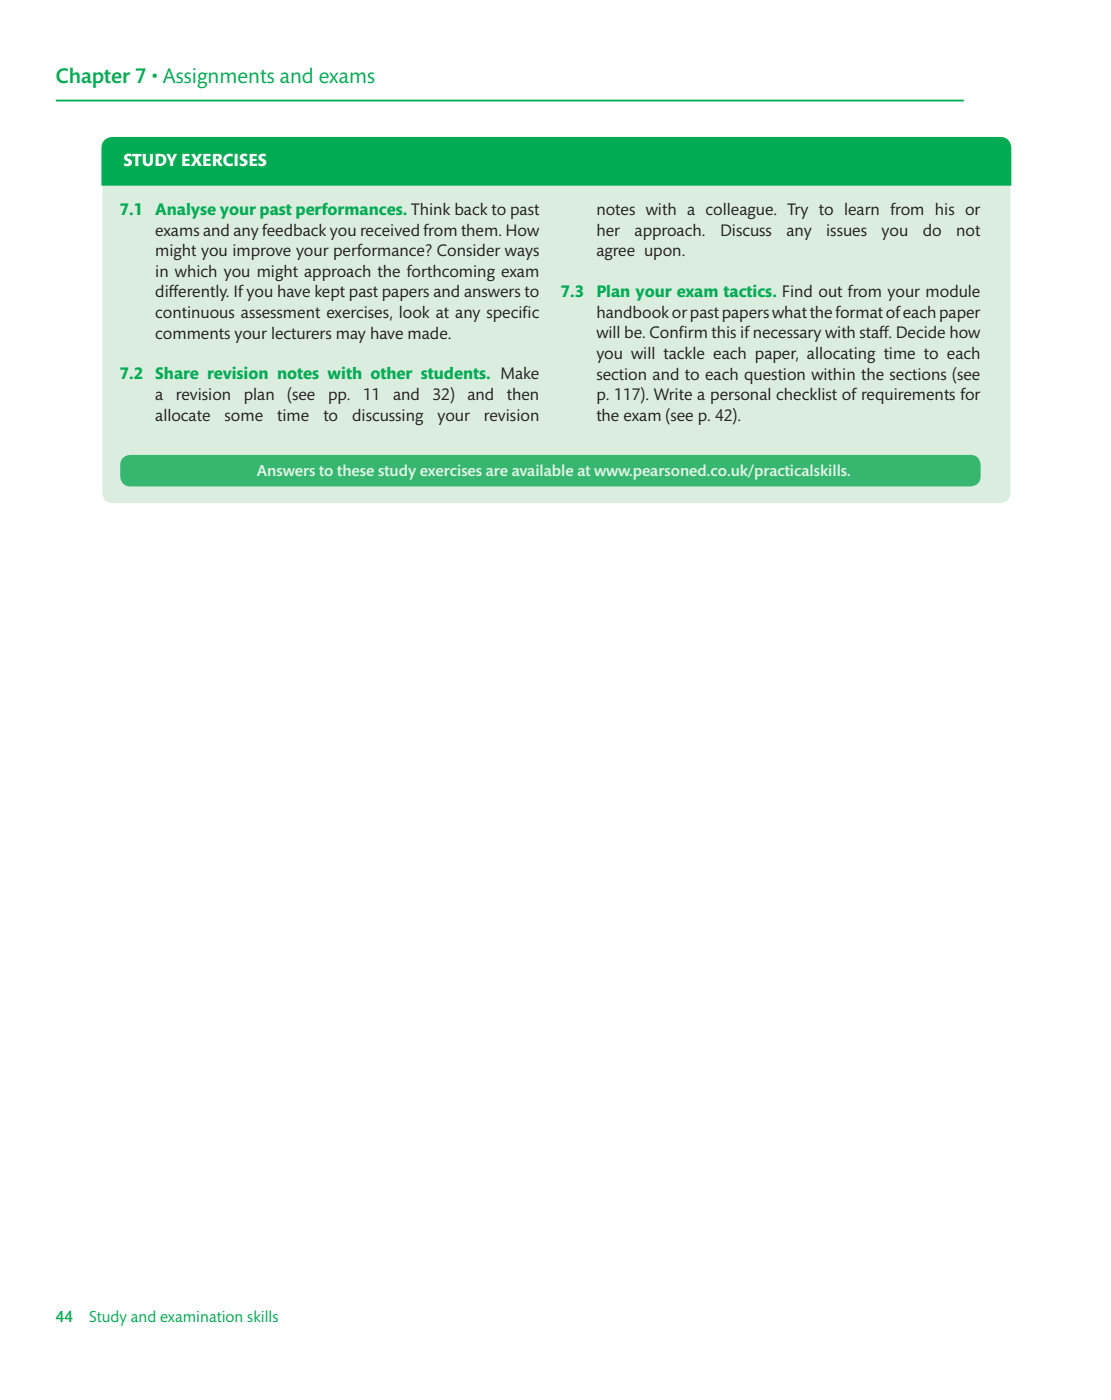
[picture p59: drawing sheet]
<svg xmlns="http://www.w3.org/2000/svg" width="219mm" height="276mm" viewBox="0 0 219 276" stroke-linecap="round" stroke-linejoin="round" font-family="sans-serif">
<defs><g id="words">
<text font-size="4.2" fill="#00ab53" x="11" y="16.4">Chapter 7 • Assignments and exams</text>
<text font-size="3.5" fill="#fff" x="24.4" y="32.7">STUDY EXERCISES</text>
<g font-size="3.4" fill="#00ab53">
<text x="23.6" y="42.4">7.1</text>
<text x="30.6" y="42.4">Analyse your past performances. Think back to past</text>
<text x="110.6" y="58.6">7.3</text>
<text x="117.6" y="58.6">Plan your exam tactics. Find out from your module</text>
<text x="23.6" y="74.8">7.2</text>
<text x="30.6" y="74.8">Share revision notes with other students. Make</text>
</g>
<g font-size="3.4" fill="#231f20">
<text x="30.6" y="46.5">exams and any feedback you received from them. How</text>
<text x="117.6" y="46.5">her</text>
<text x="117.6" y="42.4">notes with a colleague. Try to learn from his or</text>
<text x="125.1" y="46.5">approach.</text>
<text x="141.9" y="46.5">Discuss</text>
<text x="155" y="46.5">any</text>
<text x="162.9" y="46.5">issues</text>
<text x="173.8" y="46.5">you</text>
<text x="181.9" y="46.5">do</text>
<text x="188.5" y="46.5">not</text>
<text x="30.6" y="50.5">might you improve your performance? Consider ways</text>
<text x="117.6" y="50.5">agree upon.</text>
<text x="30.6" y="54.6">in which you might approach the forthcoming exam</text>
<text x="30.6" y="58.6">dif</text>
<text x="33.3" y="58.6">ferently. If you have kept past papers and answers to</text>
<text x="30.6" y="62.7">continuous assessment exercises, look at any specif</text>
<text x="103" y="62.7">ic</text>
<text x="117.6" y="62.7">handbook or past papers what the format of each paper</text>
<text x="30.6" y="66.8">comments your lecturers may have made.</text>
<text x="117.6" y="66.7">will be. Conf</text>
<text x="117.6" y="70.8">you will tackle each paper, allocating time to each</text>
<text x="133.8" y="66.7">irm this if necessary with staf</text>
<text x="173.3" y="66.7">f. Decide how</text>
<text x="117.6" y="74.8">section and to each question within the sections (see</text>
<text x="30.6" y="78.9">a</text>
<text x="30.6" y="82.9">allocate</text>
<text x="34.7" y="78.9">revision</text>
<text x="44.3" y="82.9">some</text>
<text x="48.1" y="78.9">plan</text>
<text x="54.6" y="82.9">time</text>
<text x="56.6" y="78.9">(see</text>
<text x="63.7" y="82.9">to</text>
<text x="64.7" y="78.9">pp.</text>
<text x="69.4" y="82.9">discussing</text>
<text x="71.6" y="78.9">11</text>
<text x="77.5" y="78.9">and</text>
<text x="85.3" y="78.9">32)</text>
<text x="86.2" y="82.9">your</text>
<text x="92.1" y="78.9">and</text>
<text x="95.4" y="82.9">revision</text>
<text x="99.9" y="78.9">then</text>
<text x="117.6" y="78.9">p. 117). Write a personal checklist of requirements for</text>
<text x="117.6" y="82.9">the exam (see p. 42).</text>
</g>
<text font-size="3.2" fill="#e6f3e9" x="50.6" y="93.9">Answers to these study exercises are available at www.pearsoned.co.uk/practicalskills.</text>
<g font-size="3.2" fill="#00ab53">
<text x="11" y="260.5">44</text>
<text x="17.6" y="260.5">Study and examination skills</text>
</g>
</g></defs>
<path d="M11 19.8h179" fill="none" stroke="#00ab53" stroke-width=".35"/>
<path d="M20.7 27.8l.5-.4 1-.2h175a1.96 1.96 0 0 1 2 2v68a1.96 1.96 0 0 1-2 2h-175a1.96 1.96 0 0 1-2-2v-68l.1-.9z" fill="#dbedde"/>
<path d="M20.6 27.9a2.19 2.19 0 0 1 1.6-.7h175a1.93 1.93 0 0 1 2 2v7.2h-179v-7.2l.1-.8z" fill="#00ab53"/>
<path d="M20.6 27.9a2.19 2.19 0 0 1 1.6-.7h175a1.93 1.93 0 0 1 2 2v7.2h-179v-7.2l.1-.8z" fill="none" stroke="#00ab53" stroke-width=".35"/>
<path d="M24.2 90.3l.5-.4 1-.2h165.6a1.93 1.93 0 0 1 2 2v2.2a1.93 1.93 0 0 1-2 2h-165.6a1.96 1.96 0 0 1-2-2v-2.2l.2-.9z" fill="#37b66f"/>
<use href="#words"/>
</svg>
